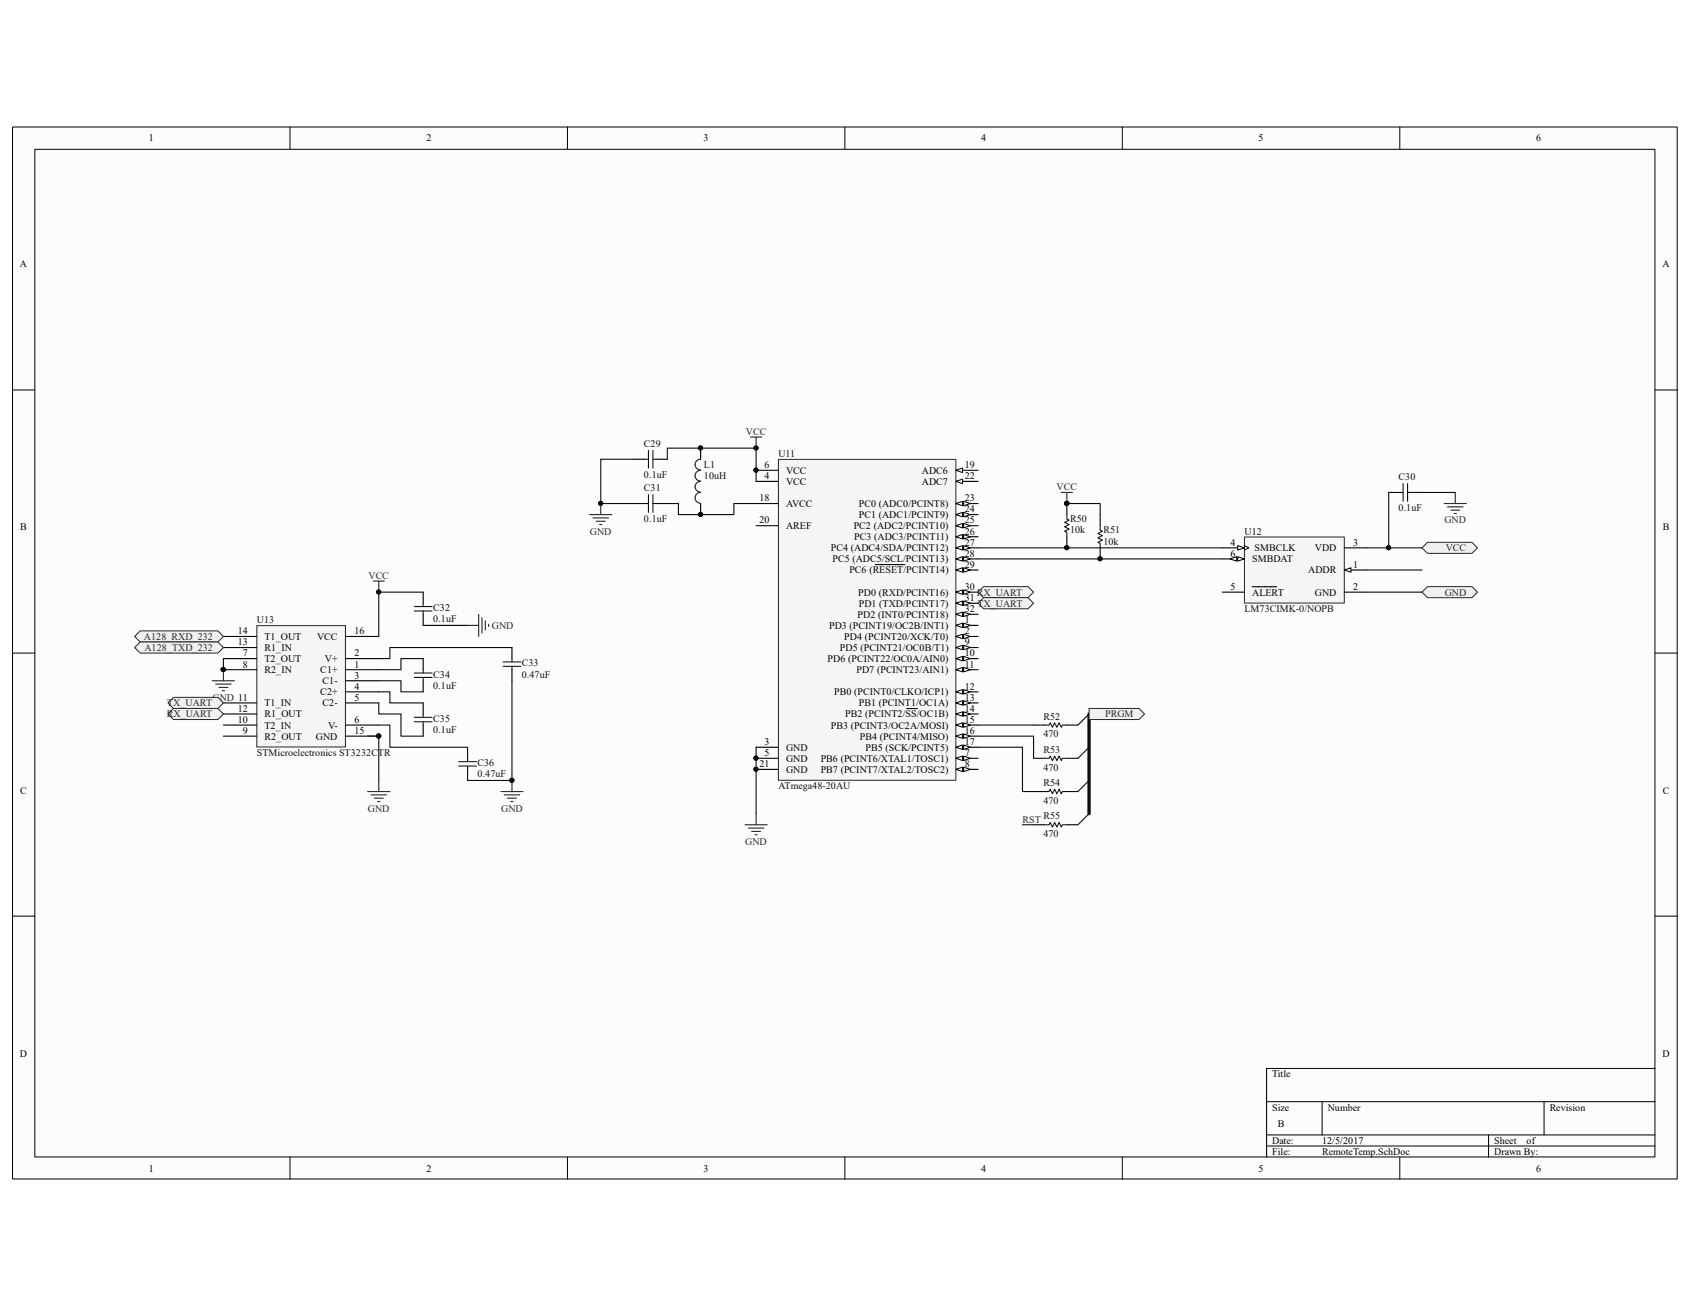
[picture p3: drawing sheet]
<svg xmlns="http://www.w3.org/2000/svg" width="279mm" height="216mm" viewBox="0 0 279 216" stroke-linecap="round" stroke-linejoin="round" font-family="sans-serif">
<defs><g id="words">
<g font-size="1.7">
<text x="24.6" y="23.4">1</text>
<text x="70.5" y="23.4">2</text>
<text x="116.3" y="23.4">3</text>
<text x="162.2" y="23.4">4</text>
<text x="208.1" y="23.4">5</text>
<text x="254" y="23.4">6</text>
<text x="3.3" y="44.2">A</text>
<text x="274.9" y="44.2">A</text>
<text x="126.4" y="77.4">6</text>
<text x="159.5" y="77.4">19</text>
<text x="125.6" y="82.9">18</text>
<text x="126.4" y="79.2">4</text>
<text x="130" y="78.3">VCC</text>
<text x="130" y="83.8">AVCC</text>
<text x="130" y="80.1">VCC</text>
<text x="142" y="83.8">PC0 (ADC0/PCINT8)</text>
<text x="152.4" y="78.3">ADC6</text>
<text x="152.4" y="80.1">ADC7</text>
<text x="159.5" y="82.9">23</text>
<text x="159.5" y="79.2">22</text>
<text x="3.3" y="87.7">B</text>
<text x="125.6" y="86.5">20</text>
<text x="130" y="87.5">AREF</text>
<text x="141.1" y="87.5">PC2 (ADC2/PCINT10)</text>
<text x="141.2" y="89.3">PC3 (ADC3/PCINT11)</text>
<text x="142" y="85.6">PC1 (ADC1/PCINT9)</text>
<text x="159.5" y="84.7">24</text>
<text x="159.5" y="86.5">25</text>
<text x="159.5" y="88.4">26</text>
<text x="274.9" y="87.7">B</text>
<text x="137.4" y="91.1">PC4 (ADC4/SDA/PCINT12)</text>
<text x="137.6" y="93">PC5 (ADC5/SCL/PCINT13)</text>
<text x="140.4" y="94.8">PC6 (RESET/PCINT14)</text>
<text x="159.5" y="93.9">29</text>
<text x="159.5" y="90.2">27</text>
<text x="159.5" y="92">28</text>
<text x="203.5" y="90.2">4</text>
<text x="203.5" y="92">6</text>
<text x="207" y="93">SMBDAT</text>
<text x="207.4" y="91.1">SMBCLK</text>
<text x="216.3" y="94.8">ADDR</text>
<text x="217.4" y="91.1">VDD</text>
<text x="223.7" y="90.2">3</text>
<text x="223.7" y="93.9">1</text>
<text x="141.9" y="98.5">PD0 (RXD/PCINT16)</text>
<text x="142" y="100.3">PD1 (TXD/PCINT17)</text>
<text x="159.5" y="97.5">30</text>
<text x="159.5" y="99.4">31</text>
<text x="159.5" y="101.2">32</text>
<text x="203.5" y="97.5">5</text>
<text x="207" y="98.5">ALERT</text>
<text x="217.4" y="98.5">GND</text>
<text x="223.7" y="97.5">2</text>
<text x="39.3" y="104.9">14</text>
<text x="39.3" y="106.7">13</text>
<text x="43.7" y="105.8">T1_OUT</text>
<text x="43.7" y="107.6">R1_IN</text>
<text x="52.4" y="105.8">VCC</text>
<text x="58.6" y="104.9">16</text>
<text x="137.1" y="103.9">PD3 (PCINT19/OC2B/INT1)</text>
<text x="138.9" y="107.6">PD5 (PCINT21/OC0B/T1)</text>
<text x="139.6" y="105.8">PD4 (PCINT20/XCK/T0)</text>
<text x="141.8" y="102.1">PD2 (INT0/PCINT18)</text>
<text x="159.5" y="104.9">2</text>
<text x="159.5" y="106.7">9</text>
<text x="159.5" y="103">1</text>
<text x="40.1" y="108.5">7</text>
<text x="40.1" y="110.4">8</text>
<text x="43.7" y="109.4">T2_OUT</text>
<text x="43.7" y="111.3">R2_IN</text>
<text x="53" y="111.3">C1+</text>
<text x="53.3" y="113.1">C1-</text>
<text x="53.7" y="109.4">V+</text>
<text x="58.6" y="112.2">3</text>
<text x="58.6" y="110.4">1</text>
<text x="58.6" y="108.5">2</text>
<text x="136.8" y="109.4">PD6 (PCINT22/OC0A/AIN0)</text>
<text x="141.6" y="111.3">PD7 (PCINT23/AIN1)</text>
<text x="159.5" y="108.5">10</text>
<text x="159.5" y="110.4">11</text>
<text x="39.3" y="119.5">10</text>
<text x="39.3" y="117.7">12</text>
<text x="43.7" y="118.6">R1_OUT</text>
<text x="43.7" y="116.8">T1_IN</text>
<text x="53" y="114.9">C2+</text>
<text x="53.3" y="116.8">C2-</text>
<text x="58.6" y="119.5">6</text>
<text x="58.6" y="115.8">5</text>
<text x="58.6" y="114">4</text>
<text x="137.9" y="114.9">PB0 (PCINT0/CLKO/ICP1)</text>
<text x="139.7" y="118.6">PB2 (PCINT2/SS/OC1B)</text>
<text x="142" y="116.8">PB1 (PCINT1/OC1A)</text>
<text x="159.5" y="114">12</text>
<text x="159.5" y="115.8">13</text>
<text x="159.5" y="117.7">14</text>
<text x="159.5" y="119.5">15</text>
<text x="40.1" y="121.3">9</text>
<text x="43.7" y="120.4">T2_IN</text>
<text x="43.7" y="122.3">R2_OUT</text>
<text x="52.2" y="122.3">GND</text>
<text x="54.2" y="120.4">V-</text>
<text x="58.6" y="121.3">15</text>
<text x="126.4" y="125">5</text>
<text x="126.4" y="123.2">3</text>
<text x="130" y="125.9">GND</text>
<text x="130" y="124.1">GND</text>
<text x="135.7" y="125.9">PB6 (PCINT6/XTAL1/TOSC1)</text>
<text x="137.4" y="120.4">PB3 (PCINT3/OC2A/MOSI)</text>
<text x="142.2" y="122.3">PB4 (PCINT4/MISO)</text>
<text x="143.1" y="124.1">PB5 (SCK/PCINT5)</text>
<text x="159.5" y="125">7</text>
<text x="159.5" y="121.3">16</text>
<text x="159.5" y="123.2">17</text>
<text x="3.3" y="131.2">C</text>
<text x="125.6" y="126.8">21</text>
<text x="130" y="127.8">GND</text>
<text x="135.7" y="127.8">PB7 (PCINT7/XTAL2/TOSC2)</text>
<text x="159.5" y="126.8">8</text>
<text x="274.9" y="131.2">C</text>
<text x="3.3" y="174.7">D</text>
<text x="210.3" y="178.1">Title</text>
<text x="274.9" y="174.7">D</text>
<text x="210.3" y="183.6">Size</text>
<text x="219.5" y="183.6">Number</text>
<text x="256.2" y="183.6">Revision</text>
<text x="210.3" y="189.1">Date:</text>
<text x="210.3" y="190.9">File:</text>
<text x="211.2" y="186.4">B</text>
<text x="218.6" y="189.1">12/5/2017</text>
<text x="218.6" y="190.9">RemoteTemp.SchDoc</text>
<text x="247" y="189.1">Sheet</text>
<text x="247" y="190.9">Drawn By:</text>
<text x="252.4" y="189.1">of</text>
<text x="24.6" y="193.7">1</text>
<text x="70.5" y="193.7">2</text>
<text x="116.3" y="193.7">3</text>
<text x="162.2" y="193.7">4</text>
<text x="208.1" y="193.7">5</text>
<text x="254" y="193.7">6</text>
</g>
<g font-size="1.7" fill="#262626">
<text x="123.3" y="71.9">VCC</text>
<text x="174.7" y="81.1">VCC</text>
<text x="97.5" y="88.4">GND</text>
<text x="238.8" y="86.5">GND</text>
<text x="60.9" y="95.7">VCC</text>
<text x="239" y="91.1">VCC</text>
<text x="161.5" y="98.5">RX_UART</text>
<text x="161.6" y="100.3">TX_UART</text>
<text x="238.8" y="98.5">GND</text>
<text x="23.8" y="105.8">A128_RXD_232</text>
<text x="23.9" y="107.6">A128_TXD_232</text>
<text x="81.3" y="103.9">GND</text>
<text x="27.6" y="118.6">RX_UART</text>
<text x="27.6" y="116.8">TX_UART</text>
<text x="35.1" y="115.8">GND 11</text>
<text x="182.7" y="118.6">PRGM</text>
<text x="60.8" y="134.2">GND</text>
<text x="82.8" y="134.2">GND</text>
<text x="169" y="136">RST</text>
<text x="123.2" y="139.7">GND</text>
</g>
<g font-size="1.7" fill="#0e0e0e">
<text x="106.5" y="73.9">C29</text>
<text x="116.4" y="77.4">L1</text>
<text x="128.7" y="75.6">U11</text>
<text x="106.5" y="81.2">C31</text>
<text x="106.5" y="79">0.1uF</text>
<text x="116.4" y="79.2">10uH</text>
<text x="231.2" y="79.4">C30</text>
<text x="106.5" y="86.4">0.1uF</text>
<text x="176.9" y="86.4">R50</text>
<text x="176.9" y="88.2">10k</text>
<text x="182.4" y="88.2">R51</text>
<text x="205.7" y="88.4">U12</text>
<text x="231.2" y="84.5">0.1uF</text>
<text x="182.4" y="90">10k</text>
<text x="71.6" y="101">C32</text>
<text x="205.7" y="101.2">LM73CIMK-0/NOPB</text>
<text x="42.5" y="103">U13</text>
<text x="71.6" y="102.8">0.1uF</text>
<text x="71.6" y="112">C34</text>
<text x="71.6" y="113.8">0.1uF</text>
<text x="86.3" y="110.2">C33</text>
<text x="86.3" y="112">0.47uF</text>
<text x="71.6" y="119.3">C35</text>
<text x="172.5" y="119">R52</text>
<text x="42.5" y="125">STMicroelectronics ST3232CTR</text>
<text x="71.6" y="121.2">0.1uF</text>
<text x="172.5" y="121.9">470</text>
<text x="172.5" y="124.5">R53</text>
<text x="79" y="126.7">C36</text>
<text x="79" y="128.5">0.47uF</text>
<text x="128.7" y="130.5">ATmega48-20AU</text>
<text x="172.5" y="127.4">470</text>
<text x="172.5" y="130">R54</text>
<text x="172.5" y="132.9">470</text>
<text x="172.5" y="135.4">R55</text>
<text x="172.5" y="138.4">470</text>
</g>
</g></defs>
<path d="M2.1 21h275.2v173.9h-275.2z" fill="#fcfcfc"/>
<path d="M2.1 21h275.2v173.9h-275.2z" fill="none" stroke="#000" stroke-width=".17"/>
<path d="M5.8 24.7h267.8v166.6h-267.8z" fill="#fcfcfc"/>
<g fill="none" stroke="#000" stroke-width=".17">
<path d="M5.8 24.7h267.8v166.6h-267.8zM47.9 21v3.6M93.8 21v3.6M139.7 21v3.6M185.6 21v3.6M231.4 21v3.6M2.1 64.5h3.6M273.6 64.5h3.7M2.1 108h3.6M273.6 108h3.7M2.1 151.5h3.6M273.6 151.5h3.7"/>
<path d="M273.6 176.6h-64.2v14.7M47.9 191.3v3.6M93.8 191.3v3.6M139.7 191.3v3.6M185.6 191.3v3.6M209.4 182.1h64.2M209.4 187.6h64.2M209.4 189.5h64.2M218.6 182.1v5.5M231.4 191.3v3.6M246.1 187.6v3.7M255.3 182.1v5.5"/>
</g>
<path d="M42.5 103.5h14.6v20h-14.6z" fill="#f5f5f5"/>
<path d="M42.5 103.4h14.6v20.1h-14.6z" fill="none" stroke="#262626" stroke-width=".17"/>
<g fill="none" stroke="#000" stroke-width=".18">
<path d="M36.9 119.9h5.5M36.9 118h5.5M36.9 116.2h5.5M36.9 110.7h5.5M36.9 108.9h5.5M36.9 105.2h5.5M36.9 107h5.5M57.1 119.9h5.5M57.1 116.2h5.5M57.1 114.4h5.5M57.1 112.5h5.5M57.1 110.7h5.5"/>
<path d="M57.1 108.9h5.5M57.1 105.2h5.5M36.9 121.7h5.5M57.1 121.7h5.5"/>
</g>
<g fill="#0e0e0e" stroke="#0e0e0e" stroke-width=".17">
<circle cx="62.6" cy="121.7" r=".34"/>
<circle cx="36.9" cy="110.7" r=".34"/>
</g>
<path d="M128.7 76h29.3v53h-29.3z" fill="#f5f5f5"/>
<path d="M128.7 75.9h29.3v53.1h-29.3z" fill="none" stroke="#262626" stroke-width=".17"/>
<path d="M158 94.2h3.7" fill="none" stroke="#000" stroke-width=".18"/>
<g fill="#fcfcfc" stroke="#000" stroke-width=".17">
<path d="M158 94.2l1.1-.3v.7z"/>
<path d="M159.3 93.9l1.1 .3-1.1 .4z"/>
</g>
<path d="M144.7 93.3h4.9M158 97.9h3.7" fill="none" stroke="#000" stroke-width=".18"/>
<g fill="#fcfcfc" stroke="#000" stroke-width=".17">
<path d="M158 97.9l1.1-.4v.8z"/>
<path d="M159.3 97.5l1.1 .4-1.1 .4z"/>
</g>
<path d="M158 99.7h3.7" fill="none" stroke="#000" stroke-width=".18"/>
<g fill="#fcfcfc" stroke="#000" stroke-width=".17">
<path d="M158 99.7l1.1-.3v.7z"/>
<path d="M159.3 99.4l1.1 .3-1.1 .4z"/>
</g>
<path d="M158 101.6h3.7" fill="none" stroke="#000" stroke-width=".18"/>
<g fill="#fcfcfc" stroke="#000" stroke-width=".17">
<path d="M158 101.6l1.1-.4v.7z"/>
<path d="M159.3 101.2l1.1 .4-1.1 .3z"/>
</g>
<path d="M158 105.2h3.7" fill="none" stroke="#000" stroke-width=".18"/>
<g fill="#fcfcfc" stroke="#000" stroke-width=".17">
<path d="M158 105.2l1.1-.4v.8z"/>
<path d="M159.3 104.8l1.1 .4-1.1 .4z"/>
</g>
<path d="M125 77.7h3.7M125 125.4h3.7M158 125.4h3.7" fill="none" stroke="#000" stroke-width=".18"/>
<g fill="#0e0e0e" stroke="#0e0e0e" stroke-width=".17">
<circle cx="125" cy="77.7" r=".34"/>
<circle cx="125" cy="125.3" r=".34"/>
</g>
<g fill="#fcfcfc" stroke="#000" stroke-width=".17">
<path d="M158 125.4l1.1-.4v.7z"/>
<path d="M159.3 125l1.1 .4-1.1 .3z"/>
</g>
<path d="M158 127.2h3.7" fill="none" stroke="#000" stroke-width=".18"/>
<g fill="#fcfcfc" stroke="#000" stroke-width=".17">
<path d="M158 127.2l1.1-.4v.8z"/>
<path d="M159.3 126.8l1.1 .4-1.1 .4z"/>
</g>
<path d="M158 107h3.7" fill="none" stroke="#000" stroke-width=".18"/>
<g fill="#fcfcfc" stroke="#000" stroke-width=".17">
<path d="M158 107l1.1-.3v.7z"/>
<path d="M159.3 106.7l1.1 .3-1.1 .4z"/>
</g>
<path d="M158 108.9h3.7" fill="none" stroke="#000" stroke-width=".18"/>
<g fill="#fcfcfc" stroke="#000" stroke-width=".17">
<path d="M158 108.9l1.1-.4v.7z"/>
<path d="M159.3 108.5l1.1 .4-1.1 .3z"/>
</g>
<path d="M158 110.7h3.7" fill="none" stroke="#000" stroke-width=".18"/>
<g fill="#fcfcfc" stroke="#000" stroke-width=".17">
<path d="M158 110.7l1.1-.4v.8z"/>
<path d="M159.3 110.3l1.1 .4-1.1 .4z"/>
</g>
<path d="M158 114.4h3.7" fill="none" stroke="#000" stroke-width=".18"/>
<g fill="#fcfcfc" stroke="#000" stroke-width=".17">
<path d="M158 114.4l1.1-.4v.7z"/>
<path d="M159.3 114l1.1 .4-1.1 .3z"/>
</g>
<path d="M158 116.2h3.7" fill="none" stroke="#000" stroke-width=".18"/>
<g fill="#fcfcfc" stroke="#000" stroke-width=".17">
<path d="M158 116.2l1.1-.4v.8z"/>
<path d="M159.3 115.8l1.1 .4-1.1 .4z"/>
</g>
<path d="M158 118h3.7" fill="none" stroke="#000" stroke-width=".18"/>
<g fill="#fcfcfc" stroke="#000" stroke-width=".17">
<path d="M158 118l1.1-.3v.7z"/>
<path d="M159.3 117.7l1.1 .3-1.1 .4z"/>
</g>
<path d="M149.9 117.1h1.8M158 119.9h3.7" fill="none" stroke="#000" stroke-width=".18"/>
<g fill="#fcfcfc" stroke="#000" stroke-width=".17">
<path d="M158 119.9l1.1-.4v.7z"/>
<path d="M159.3 119.5l1.1 .4-1.1 .3z"/>
</g>
<path d="M158 121.7h3.7" fill="none" stroke="#000" stroke-width=".18"/>
<g fill="#fcfcfc" stroke="#000" stroke-width=".17">
<path d="M158 121.7l1.1-.4v.8z"/>
<path d="M159.3 121.3l1.1 .4-1.1 .4z"/>
</g>
<path d="M158 123.5h3.7" fill="none" stroke="#000" stroke-width=".18"/>
<g fill="#fcfcfc" stroke="#000" stroke-width=".17">
<path d="M158 123.5l1.1-.3v.7z"/>
<path d="M159.3 123.2l1.1 .3-1.1 .4z"/>
</g>
<path d="M125 83.2h3.7M125 86.9h3.7M158 83.2h3.7M125 127.2h3.7" fill="none" stroke="#000" stroke-width=".18"/>
<circle cx="125" cy="127.2" r=".34" fill="#0e0e0e" stroke="#0e0e0e" stroke-width=".17"/>
<g fill="#fcfcfc" stroke="#000" stroke-width=".17">
<path d="M158 83.2l1.1-.3v.7z"/>
<path d="M159.3 82.9l1.1 .3-1.1 .4z"/>
</g>
<path d="M158 85.1h3.7" fill="none" stroke="#000" stroke-width=".18"/>
<g fill="#fcfcfc" stroke="#000" stroke-width=".17">
<path d="M158 85.1l1.1-.4v.7z"/>
<path d="M159.3 84.7l1.1 .4-1.1 .3z"/>
</g>
<path d="M158 86.9h3.7" fill="none" stroke="#000" stroke-width=".18"/>
<g fill="#fcfcfc" stroke="#000" stroke-width=".17">
<path d="M158 86.9l1.1-.4v.8z"/>
<path d="M159.3 86.5l1.1 .4-1.1 .4z"/>
</g>
<path d="M158 88.7h3.7" fill="none" stroke="#000" stroke-width=".18"/>
<g fill="#fcfcfc" stroke="#000" stroke-width=".17">
<path d="M158 88.7l1.1-.3v.7z"/>
<path d="M159.3 88.4l1.1 .3-1.1 .4z"/>
</g>
<path d="M158 90.6h3.7" fill="none" stroke="#000" stroke-width=".18"/>
<g fill="#fcfcfc" stroke="#000" stroke-width=".17">
<path d="M158 90.6l1.1-.4v.7z"/>
<path d="M159.3 90.2l1.1 .4-1.1 .3z"/>
</g>
<path d="M158 92.4h3.7" fill="none" stroke="#000" stroke-width=".18"/>
<g fill="#fcfcfc" stroke="#000" stroke-width=".17">
<path d="M158 92.4l1.1-.4v.8z"/>
<path d="M159.3 92l1.1 .4-1.1 .4z"/>
</g>
<path d="M125 79.6h3.7M158 77.7h3.7M125 123.5h3.7" fill="none" stroke="#000" stroke-width=".18"/>
<path d="M158 77.7l1.1-.3v.7z" fill="#fcfcfc" stroke="#000" stroke-width=".17"/>
<path d="M158 79.6h3.7" fill="none" stroke="#000" stroke-width=".18"/>
<path d="M158 79.6l1.1-.4v.7z" fill="#fcfcfc" stroke="#000" stroke-width=".17"/>
<path d="M158 103.4h3.7" fill="none" stroke="#000" stroke-width=".18"/>
<g fill="#fcfcfc" stroke="#000" stroke-width=".17">
<path d="M158 103.4l1.1-.4v.8z"/>
<path d="M159.3 103l1.1 .4-1.1 .4z"/>
</g>
<g fill="#0e0e0e" stroke="#0e0e0e" stroke-width=".17">
<circle cx="125" cy="77.7" r=".34"/>
<circle cx="125" cy="125.3" r=".34"/>
<circle cx="125" cy="127.2" r=".34"/>
</g>
<path d="M205.8 88.8h16.4v10.9h-16.4z" fill="#f5f5f5"/>
<path d="M205.7 88.8h16.5v10.9h-16.5z" fill="none" stroke="#262626" stroke-width=".17"/>
<path d="M202.1 90.6h3.6M222.2 90.6h3.7" fill="none" stroke="#000" stroke-width=".18"/>
<path d="M205.7 90.2l.8 .4-.8 .3" fill="none" stroke="#000" stroke-width=".17"/>
<path d="M204.6 90.2l1.1 .4-1.1 .3z" fill="#fcfcfc" stroke="#000" stroke-width=".17"/>
<path d="M222.2 94.2h3.7" fill="none" stroke="#000" stroke-width=".18"/>
<path d="M222.2 94.2l1.1-.3v.7z" fill="#fcfcfc" stroke="#000" stroke-width=".17"/>
<path d="M202.1 97.9h3.6M202.1 92.4h3.6M207 97h4.1M222.2 97.9h3.7" fill="none" stroke="#000" stroke-width=".18"/>
<g fill="#fcfcfc" stroke="#000" stroke-width=".17">
<path d="M204.6 92l1.1 .4-1.1 .4z"/>
<path d="M203.4 92.4l1.1-.4v.8z"/>
</g>
<g fill="none" stroke="#000" stroke-width=".18">
<path d="M104.8 75.9h1.9M108.5 75.9h1.8M115.8 74.1v1.8M70 97.9v1.8M104.8 83.2h1.9M108.5 83.2h1.8M115.8 83.2v1.9M176.4 83.2v1.9M176.4 88.7v1.9M181.9 85.1v1.8M181.9 90.6v1.8M229.6 81.4h1.8"/>
<path d="M233.3 81.4h1.8M70 101.6v1.8M70 108.9v1.8M70 112.5v1.9M70 116.2v1.8M70 119.9v1.8M84.6 107v1.9M84.6 110.7v1.8M170.9 119.9h1.8M176.4 119.9h1.8M77.3 123.5v1.9M77.3 127.2v1.8"/>
<path d="M170.9 125.4h1.8M170.9 130.9h1.8M170.9 136.3h1.8M176.4 125.4h1.8M176.4 130.9h1.8M176.4 136.3h1.8"/>
</g>
<g fill="none" stroke="#1c1c1c" stroke-width=".18">
<path d="M106.7 75.9h.5M107.2 74.5v2.9M107.9 74.5v2.9M107.9 75.9h.6M115.8 79.6a.89 .89 0 0 0-.9 .9 .89 .89 0 0 0 .9 .9M115.8 77.8a.89 .89 0 0 0-.9 .8 .89 .89 0 0 0 .9 .9M115.8 75.9a.89 .89 0 0 0-.9 .9 .89 .89 0 0 0 .9 .9M232 79.9v3M232.7 79.9v3M70 99.7v.6M106.7 83.2h.5M107.2 81.8v2.9"/>
<path d="M107.9 81.8v2.9M107.9 83.2h.6M115.8 81.4a.89 .89 0 0 0-.9 .9 .89 .89 0 0 0 .9 .9M176.4 85.1v.7l.3 .2-.7 .4 .7 .3-.7 .4 .7 .4-.7 .3 .4 .2v.7M181.9 86.9v.7l.4 .2-.8 .4 .8 .4-.8 .3 .8 .4-.8 .4 .4 .1v.8M231.4 81.4h.6M232.7 81.4h.6M68.5 118.6h2.9M68.5 119.3h2.9M68.5 111.3h2.9M68.5 112h2.9M68.5 100.3h2.9"/>
<path d="M68.5 101h2.9M70 101v.6M70 110.7v.6M70 112v.5M70 118v.6M70 119.3v.6M83.2 109.4h2.9M83.2 110.2h2.9M84.6 108.9v.5M84.6 110.2v.5M172.7 119.9h.7l.2-.4 .4 .7 .4-.7 .3 .7 .4-.7 .4 .7 .1-.3h.8M75.8 125.9h3"/>
<path d="M75.8 126.6h3M77.3 125.4v.5M77.3 126.6v.6M172.7 125.4h.7l.2-.4 .4 .7 .4-.7 .3 .7 .4-.7 .4 .7 .1-.3h.8M172.7 130.9h.7l.2-.4 .4 .7 .4-.7 .3 .7 .4-.7 .4 .7 .1-.3h.8M172.7 136.3h.7l.2-.3 .4 .7 .4-.7 .3 .7 .4-.7 .4 .7 .1-.4h.8"/>
</g>
<g fill="#0e0e0e" stroke="#0e0e0e" stroke-width=".17">
<circle cx="176.4" cy="83.2" r=".34"/>
<circle cx="176.4" cy="90.5" r=".34"/>
<circle cx="181.9" cy="92.4" r=".34"/>
<circle cx="115.8" cy="85" r=".34"/>
<circle cx="115.8" cy="74.1" r=".34"/>
<circle cx="62.6" cy="97.9" r=".34"/>
<circle cx="62.6" cy="121.7" r=".34"/>
<circle cx="125" cy="74.1" r=".34"/>
<circle cx="99.3" cy="83.2" r=".34"/>
<circle cx="36.9" cy="110.7" r=".34"/>
<circle cx="229.6" cy="90.5" r=".34"/>
</g>
<g fill="none" stroke="#0e0e0e" stroke-width=".18">
<path d="M104.8 75.9h-5.5v7.3h5.5M110.3 75.9v-1.8h14.7v5.5M70 97.9h-7.4v7.3M110.3 83.2h1.9v1.9h9.1v-1.9h3.7M176.4 83.2h5.5v1.9M225.9 94.2h9.2M225.9 97.9h9.2M229.6 81.4v9.2h-3.7M229.6 90.6h5.5M235.1 81.4h5.5M36.9 108.9v1.8M62.6 112.5h3.7v1.9h3.7"/>
<path d="M62.6 114.4h1.9v1.8h5.5M62.6 116.2v1.8h3.7v3.7h3.7M62.6 119.9h1.9v3.6h12.8M70 108.9h-3.7v1.8h-3.7M84.6 107h-20.1v1.9h-1.9M161.7 119.9h9.2M60.8 121.7h1.8v7.3M125 123.5v11M161.7 121.7h9.2v3.7M161.7 123.5h7.3v7.4h1.9"/>
</g>
<g fill="#f0f0f0" stroke="#262626" stroke-width=".17">
<path d="M235.1 90.6l.9-.9h7.3l1 .9-1 .9h-7.3z" fill-rule="evenodd"/>
<path d="M235.1 97.9l.9-.9h7.3l1 .9-1 .9h-7.3z" fill-rule="evenodd"/>
</g>
<path d="M161.7 90.6h40.4M161.7 92.4h40.4M180 118l-1.8 1.9M169 136.3h1.9M180 123.5l-1.8 1.9M180 129l-1.8 1.9M180 134.5l-1.8 1.8" fill="none" stroke="#0e0e0e" stroke-width=".18"/>
<path d="M180 118v16.5" fill="none" stroke="#0e0e0e" stroke-width=".55"/>
<path d="M238.8 83.2h3.6M239.3 83.8h2.6M239.9 84.3h1.4M240.4 84.9h.4M240.6 81.4v1.8M123.2 136.3h3.6M123.7 136.9h2.6M124.3 137.4h1.4M124.8 138h.4M125 134.5v1.8" fill="none" stroke="#262626" stroke-width=".18"/>
<path d="M180 117.1h8.3l.9 .9-.9 .9h-8.3z" fill-rule="evenodd" fill="#f0f0f0" stroke="#262626" stroke-width=".17"/>
<g fill="none" stroke="#262626" stroke-width=".18">
<path d="M124.1 72.3h1.8M125 72.3v1.8M61.7 96.1h1.8M62.6 96.1v1.8M97.5 85.1h3.7M98 85.6h2.6M98.6 86.2h1.5M99.1 86.7h.4M99.3 83.2v1.9M175.5 81.4h1.8M176.4 81.4v1.8M35.1 112.5h3.7"/>
<path d="M35.6 113.1h2.6M36.2 113.6h1.5M36.8 114.2h.3M36.9 110.7v1.8M77.3 103.4h1.8M79.1 101.6v3.6M79.7 102.1v2.6M80.2 102.7v1.4M80.8 103.2v.4M60.8 130.9h3.7M61.3 131.4h2.6M61.9 132h1.5"/>
<path d="M62.4 132.5h.4M62.6 129v1.9M82.8 130.9h3.7M83.4 131.4h2.5M83.9 132h1.5M84.5 132.5h.3M84.6 129v1.9"/>
</g>
<g fill="#0e0e0e" stroke="#0e0e0e" stroke-width=".17">
<circle cx="36.9" cy="110.7" r=".34"/>
<circle cx="84.6" cy="129" r=".34"/>
<circle cx="62.6" cy="97.9" r=".34"/>
<circle cx="176.4" cy="83.2" r=".34"/>
<circle cx="99.3" cy="83.2" r=".34"/>
<circle cx="125" cy="74.1" r=".34"/>
</g>
<path d="M70 103.4h7.3M84.6 112.5v16.5h-7.3" fill="none" stroke="#0e0e0e" stroke-width=".18"/>
<g fill="#f0f0f0" stroke="#262626" stroke-width=".17">
<path d="M23.2 104.3h12.8l.9 .9-.9 .9h-12.8l-.9-.9z" fill-rule="evenodd"/>
<path d="M22.3 107l.9-.9h12.8l.9 .9-.9 1h-12.8z" fill-rule="evenodd"/>
<path d="M27.8 118l.9-.9h7.3l.9 .9-.9 .9h-7.3z" fill-rule="evenodd"/>
<path d="M161.7 97.9l.9-.9h7.4l.9 .9-.9 .9h-7.4z" fill-rule="evenodd"/>
<path d="M161.7 99.7l.9-.9h7.4l.9 .9-.9 .9h-7.4z" fill-rule="evenodd"/>
<path d="M27.8 116.2l.9-.9h7.3l.9 .9-.9 .9h-7.3z" fill-rule="evenodd"/>
</g>
<use href="#words"/>
</svg>
